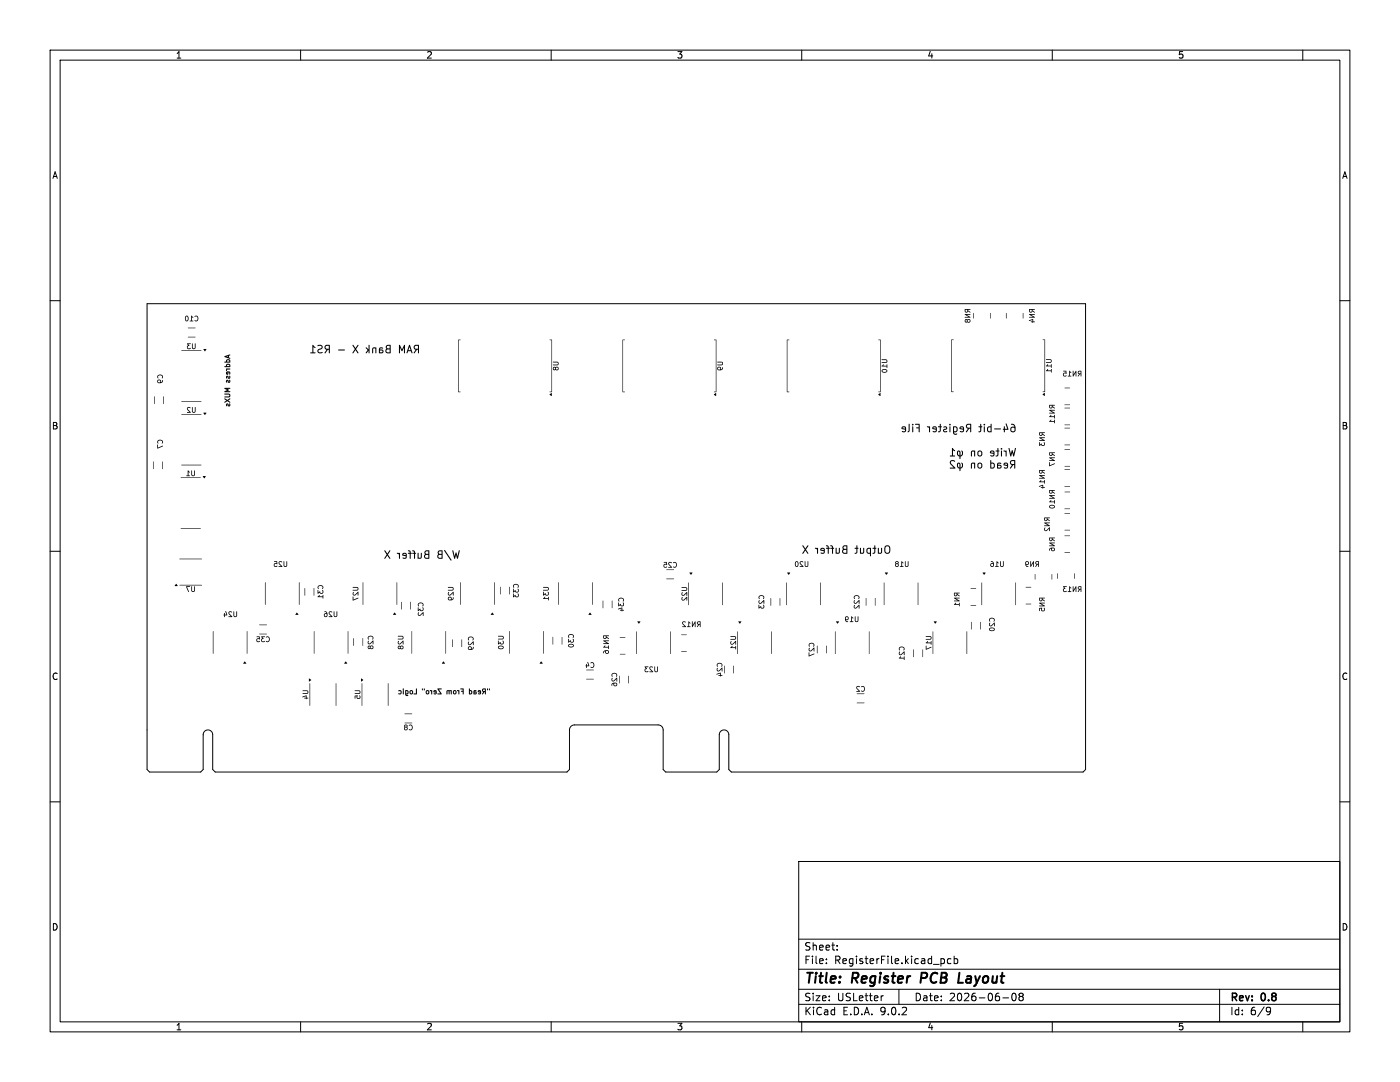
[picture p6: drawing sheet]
<svg xmlns="http://www.w3.org/2000/svg" width="279mm" height="216mm" viewBox="0 0 279 216" stroke-linecap="round" stroke-linejoin="round" font-family="sans-serif">
<defs><g id="words">
<g font-size="2.8">
<text x="160.4" y="196.8">Title:</text>
<text x="170.1" y="196.8">Register</text>
<text x="184.6" y="196.8">PCB</text>
<text x="192.9" y="196.8">Layout</text>
</g>
<g font-size="2.1">
<text x="160.4" y="189.9">Sheet:</text>
<text x="160.4" y="192.6">File:</text>
<text x="166.5" y="192.6">RegisterFile.kicad_pcb</text>
<text x="160.4" y="202.8">KiCad</text>
<text x="160.4" y="200">Size:</text>
<text x="167" y="200">USLetter</text>
<text x="168.1" y="202.8">E.D.A.</text>
<text x="175.7" y="202.8">9.0.2</text>
<text x="182.4" y="200">Date:</text>
<text x="189.4" y="200">2026-06-08</text>
<text x="245.4" y="200.2">Rev:</text>
<text x="245.4" y="202.8">Id:</text>
<text x="249.5" y="202.8">6/9</text>
<text x="251.8" y="200.2">0.8</text>
</g>
<g font-size="1.8">
<text x="35" y="11.9">1</text>
<text x="85" y="11.9">2</text>
<text x="135" y="11.9">3</text>
<text x="185" y="11.9">4</text>
<text x="235" y="11.9">5</text>
<text x="10.3" y="35.9">A</text>
<text x="267.7" y="35.9">A</text>
<text x="10.3" y="85.9">B</text>
<text x="267.7" y="85.9">B</text>
<text x="10.3" y="135.9">C</text>
<text x="267.7" y="135.9">C</text>
<text x="10.3" y="185.9">D</text>
<text x="267.7" y="185.9">D</text>
<text x="35" y="205.8">1</text>
<text x="85" y="205.8">2</text>
<text x="135" y="205.8">3</text>
<text x="185" y="205.8">4</text>
<text x="235" y="205.8">5</text>
</g>
</g></defs>
<g fill="none" stroke="#000" stroke-width=".2">
<path d="M10 10h259.4v195.9h-259.4zM12 12h255.4v191.9h-255.4zM60 10v2M110 10v2M160 10v2M210 10v2M260 10v2M10 60h2M29.3 60.6h187.3v93l-.5 .4h-70.2l-.4-.4v-7a.95 .95 0 0 0-1-1 .95 .95 0 0 0-1 1v7l-.5 .4h-10.2l-.4-.4v-7.9a1 1 0 0 0-1-1.1h-16.7a1 1 0 0 0-1 1l-.1 8-.5 .4h-70.1l-.6-.4v-7a.95 .95 0 0 0-.9-1 .95 .95 0 0 0-.9 1v7l-.6 .4h-10.1l-.6-.4zM267.4 60h2M10 110h2M267.4 110h2"/>
<path d="M10 160h2M159.4 171.9h108v32h-108zM267.4 160h2M159.4 197.4h108M159.4 193.4h108M159.4 187.4h108M164.9 192.1v.2M164.9 191.4v.1M167.1 189.4v.2M167.1 188.7v.1M176.3 198.7l-.3 .1M179.4 197.4v3"/>
<path d="M188.2 191.3l.3 .3v.4l-.3 .3M189.8 191.4l-.4-.1-.3 .3 .1 .6h.6M190.4 191.4l.5-.1 .2 .3-.1 .6h-.6M190.4 190.8v1.5M200.1 199.1h1.2M202.1 198.3a.81 .81 0 0 0 .3 1.4l.2-.2 .2-.4-.2-.8M203.6 198.8l-.2 .3v.4l.2 .2h.3l.3-.3-.1-.4-.2-.2M203.6 198.8l-.2-.3 .2-.3h.3l.3 .3-.3 .3M203.6 198.8h.3M243.4 197.4v6.5M60 203.9v2M110 203.9v2"/>
<path d="M159.4 200.4h108M160 203.9v2M210 203.9v2M253 201l.5 .1a.99 .99 0 0 1-.4 1.4h-.2M253.6 201.6l-.3 .3h-.3M260 203.9v2"/>
</g>
<path d="M183.9 194.1l-.2 2M191.2 196.1h1" fill="none" stroke="#000" stroke-width=".4"/>
<g fill="#000">
<path d="M30.8 79.1l.1 1.5zM31.4 75.9l.6-.1 .1 .5 .4-.5v.3l-.3 .3-.6 .1-.2-.2v-.3h.1l.2 .3h.2l.1-.3-.1-.1-.5 .1zM31.5 74.9l.4-.2 .5 .1 .1 .5-.1 .2-.1-.1a.36 .36 0 0 0-.3-.5 .36 .36 0 0 0-.4 .5l-.1 .1-.1-.2zM32.6 79.1l.1 1.5zM37.1 63h.4l.1 .4v.5l-.3 .2-.3-.1-.1-.6h.2l.1 .6a.48 .48 0 0 0 0-.9l-.1 .3h-.2zM37.3 68.5h.8l-.1 .2h-.4l.2 .3-.3 .2v.3l.5-.1v.2l-.4 .1-.2-.2-.1-.4 .2-.2zM38.2 63l.4 .3h-.3v.7h.3l-.1 .1h-.6l.2-.1zM38.3 68.5l.2 .1v.8l.1 .1 .3-.1v-.8h.1v.8l-.2 .3h-.3l-.2-.3zM37.5 67.2l1.5 .1zM37.5 65.4l1.5 .1zM38.9 63h.5l.2 .5-.2 .6h-.5l-.1-.2h.1a.36 .36 0 0 0 .5-.3 .36 .36 0 0 0-.5-.4h-.1zM36.2 69.9l4 .1h-4z"/>
<path d="M40.6 69.6l.6 .1-.3 .4zM45.2 75.8h.4l.1 .4v-.4h.2v.5h-.4l-.1-.3-.1 .3h-.1zM45.2 75h.4l.1 .4v-.4h.2v.5h-.4l-.1-.3-.1 .3h-.1zM44.8 78.5h.9l.3 .3v.3l-.3 .2h-.9v-.2h.9l.1-.2-1-.2zM45.2 72.7l.2-.1h.4l.2 .6h-1.2v-.1h.3v-.2h.2v.2h.5l-.1-.3-.6 .1zM45.2 71.8l.2-.1h.4l.2 .6h-1.2v-.1h.3v-.2h.2v.2h.5l-.1-.3-.6 .1zM45.2 74.2h.7v.5h-.2l.1-.3-.2-.1-.1 .5-.3-.1-.1-.3h.2l.1 .2v-.3l-.3 .1zM44.8 77.4h1.1v.2h-.6l.4 .2-.4 .3h.6l.1 .1h-1.2v-.1l.5-.3-.5-.2zM45.1 73.6l.8-.1 .1 .2h-.6l-.2 .3zM44.8 79.5l.6 .3 .5-.3v.2l-.3 .2 .3 .3v.1l-.5-.3-.6 .3v-.1l.4-.3-.4-.2zM44.8 71.1l1.1-.4 .1 .2-.3 .1v.3l.3 .2-1.2-.3 .7 .1v-.2zM62.4 68.8l.6 .5-.2 .1-.3-.2v1.1h.4v.2l-1-.1 .4-.1z"/>
<path d="M63.4 68.9l.6-.1 .3 .2v.5l-.7 .3-.1 .3 .3 .2 .5-.1v.2l-.6 .1-.3-.2v-.5l.7-.3 .1-.3-.2-.2-.6 .1zM64.9 68.9l.9-.1v1.7l-.2-.1v-.6h-.2l-.5 .7-.1-.1 .4-.6-.3-.2-.1-.4h.2l.2 .4h.4v-.6h-.4l-.4 .2zM67.5 69.7h1.2l.1 .2h-1.2zM70.4 68.8h.1l.4 .7 .5-.7h.1l-.4 .9 .4 .8h-.1l-.5-.7-.4 .7h-.1l.4-.8zM73 69.3h.1l.4 .4 .1-.8 .1-.1v1.7l-.1-.1-.1-.4-.3 .5h-.2l.4-.7zM74.4 69.4l.7-.1v1.2l-.2-.1v-.8l-.1-.1-.3 .1v.8l-.2 .1zM75.7 69.4l.5-.1 .3 .1-.1 .2-.4-.1-.2 .1 .7 .2v.4l-.1 .2-.8 .1v-.2h.6l.1-.1-.1-.3h-.4v.4h-.2zM77.2 68.9l.8-.1-.1 1.7h-.6l-.4-.3v-.3h.2l.1 .3 .6 .1v-.6l-.9 .2 .2-.3-.1-.4h.2l.2 .3h.4v-.5l-.8 .2zM79.7 68.8h.1l.4 .9 .4-.9h.2v1.7l-.2-.1v-1l-.4 .7-.4-.7v1l-.2 .1zM81.6 68.8l.2 .1 .5 1.6-.3-.4h-.6l-.1 .4-.2-.1 .2-.5h.6l-.2-.7-.2 .7h-.2zM82.7 68.9l.9-.1v1.7l-.2-.1v-.6h-.2l-.5 .7-.1-.1 .4-.6-.4-.2-.1-.4h.3l.2 .4h.4v-.6h-.4l-.5 .2zM91.4 67.8h.5l-.4 .1v10.2h.4v.2l-.5-.1z"/>
<path d="M109.7 78.7l.4-.3v.6zM109.7 67.8h.5l-.1 10.5-.4-.1 .4-.1v-10.2zM110.4 73.3l.8-.1 .2 .1 .1 .4-.3 .2-.4-.1-.2 .1-.2-.1-.1-.3h.2l.1 .2 .2-.2 .4 .2 .1-.2-.1-.2-.9 .2zM110.3 72.2h1l.2 .2v.3l-.3 .2h-.8v-.2h.8l.1-.2-.1-.2h-.8zM124.2 67.8h.5l-.4 .1v10.2h.4v.2l-.5-.1zM142.5 78.7l.4-.3v.6zM142.5 67.8h.5l-.1 10.5-.4-.1 .4-.1v-10.2zM143.2 73.3l.6-.1 .1 .5 .3-.4 .1 .3-.3 .2-.6 .1-.2-.1-.1-.3h.2l.1 .2h.3l.1-.2-.2-.2-.5 .2zM143.2 72.2h.9l.2 .2v.3l-.3 .2h-.8v-.2h.8l.1-.2-.1-.2h-.8zM157 67.8h.5l-.4 .1v10.2h.4v.2l-.5-.1zM175.3 78.7l.4-.3v.6zM175.3 67.8h.5l-.1 10.5-.4-.1 .4-.1v-10.2z"/>
<path d="M176 73l.3-.3v.3h.6l.1-.3 .1 .7h-.2v-.3h-.9zM176 73.8l.7-.2 .3 .2 .1 .3-.2 .2-.5 .1-.4-.2-.1-.2h.2a.48 .48 0 0 0 .8 0 .79 .79 0 0 0-1 0zM175.9 71.7h1l.2 .2v.3l-.3 .2h-.8v-.1h.8l.1-.3-.1-.1h-.8zM189.8 67.8h.5l-.4 .1v10.2h.4v.1h-.5zM192.6 63.7h.8l.3 .2v.3l-.3 .2-.4-.1-.2 .1-.3-.5h.2l.1 .3 .2-.3 .4 .3 .1-.3-.1-.1-.9 .1zM192.5 62.7h1.1v.1h-.7l.8 .6h-1.1v-.2h.7zM192.5 61.7h1.1v.1h-.4v.1l.5 .4-.5-.2-.2 .3-.3-.1-.2-.2 .5 .1v-.4h-.3v.3h-.2zM194.2 62.4l.1 1.2zM197.6 62.4l.1 1.2zM200.8 62.5h.1l-.1 1.1zM204.1 62.5h.1v1.1zM205.3 63.9l.8-.2 .1 .4 .3 .1-.4 .2-.4-.2 .3-.1v-.3l-.6 .3z"/>
<path d="M205.4 62.7h1.1v.1h-.7l.7 .6h-1.1v-.2h.8zM205.4 61.7h1.1v.1h-.4v.1l.4 .4-.4-.2-.3 .3-.3-.1-.1-.2 .4 .1 .1-.4h-.4v.3h-.1zM208.1 78.6l.4-.2v.6zM208.1 67.8h.5l-.1 10.4h-.4l.4-.1v-10.2zM208.8 73.9l.3-.3v.3h.6l.1-.3 .1 .7h-.2v-.2h-.9zM208.8 73l.3-.3v.3h.6l.1-.3 .1 .6-.2 .1v-.3h-.9zM208.7 71.7h1l.2 .2v.3l-.3 .2h-.8v-.2h.8l.1-.2-.1-.2h-.8zM212.2 74h.6l.1 .6-.5-.1-.1 .1 .1 .4 .5-.1-.2 .2h-.3l-.3-.2 .2-.5h.4v-.3h-.5zM213.4 74l.4 .3h-.3v.7h.3v.1h-.7l.3-.1zM212.4 77.4h1.2zM214.1 74h.1v.8l.5-.8h.1v1.1h-.1v-.7l-.5 .7h-.1zM215.2 74h.6v1.1h-.1v-.4l-.5 .4h-.1l.2-.4-.2-.4h.1l.2 .2h.3v-.4l-.6 .2z"/>
<path d="M30.6 92.1v1.5zM31.4 88.7l.1 .1v.5l.9-.4 .1 .1-1.1 .5zM31.5 87.9l.4-.2 .5 .1 .1 .5-.1 .2-.1-.1a.36 .36 0 0 0-.3-.5 .36 .36 0 0 0-.4 .5l-.1 .1-.1-.2zM32.4 92.1v1.5zM37.5 93.9l.4 .3h-.3v.7h.3l-.1 .1h-.6l.3-.1zM37.4 81.3l.4-.1 .2 .1v.2l-.4-.1-.1 .2 .5 .8-.7-.1 .1-.1h.4l-.4-.4zM38.2 93.9h.1v.8l.2 .2 .2-.2v-.8h.2v.9l-.2 .2h-.3l-.2-.2zM38.3 81.2l.2 .1v.8l.1 .1 .3-.1v-.8h.1v.8l-.2 .3h-.3l-.2-.3zM36.1 95.3h4l-4 .1zM36.2 92.7l4 .1-4 .1zM36.2 82.6l4 .1h-4zM36.2 80l4 .1-4 .1z"/>
<path d="M40.5 95l.6 .1-.3 .3zM40.6 82.3l.6 .1-.3 .4zM45.2 80.6l.3-.1 .2 .4v-.4h.2v.5l-.4 .1-.1-.4-.1 .3-.1 .1zM180 85.2l.5-.1 .2 .1 .1 .7-.1 .3-.5 .1-.2-.2v-.1l.5 .1 .1-.2v-.2l-.7-.2v-.1h.2l.5 .1v-.2l-.7 .1zM181.4 84.6h.1v1.3l-.3 .4-.1-.2 .2-.2zM182.1 85.1l.2 .1-.1 1.1-.2-.1zM182.6 84.6h.9v1.6h-.2v-.7l-.5-.1 .5-.1v-.5h-.6zM185 85.1h.6v1.1h-.2v-.7zM186.1 85.2l.6-.1 .2 .1 .1 .7-.1 .3-.5 .1-.3-.2 .1-.1 .4 .1 .2-.2v-.2l-.8-.2v-.1h.3l.5 .1-.1-.2-.7 .1zM187.6 84.6h.2v.5l.2 .1-.2 .1-.1 .8-.4 .2-.1-.2 .3-.2v-.6l-.3-.2h.3zM188.3 85.2l.4-.1 .3 .1v.5l-.6 .2 .1 .2 .5-.1v.2l-.5 .1-.2-.1v-.5l.5-.3-.1-.1h-.4zM189.5 85.1l.2 .1-.1 1.1-.1-.1z"/>
<path d="M190 89.4l.6 .5-.1 .1-.3-.2v1.1h.4l-.1 .2-.9-.1 .4-.1zM189.7 91.9l.6-.1 .3 .2-.1 .2-.5-.2-.2 .3 .9 1-.1 .2h-1v-.2h.7l-.7-.7v-.4zM190.2 85.1h.6l.3 .3-.1 .7-.6 .2a.34 .34 0 0 0 .6 .2v.1l-.2 .2-.5-.2-.1-1.3h.2l.1 .8 .4-.1v-.5l-.2-.2h-.5zM191.1 92.4l.3-.1 .2 .1 .1 .9 .3-.3-.1-.7h.1l.2 .3v.5l-.5 .4-.1 .5-.1-.1v-.4l-.5-.5v-.4h.2v.4l.3 .3v-.7l-.2-.1-.3 .1zM191.1 90l.3-.1 .2 .1 .1 .9 .3-.3-.1-.7h.1l.2 .3v.5l-.5 .4-.1 .5-.1-.1v-.4l-.5-.5v-.4h.2v.4l.3 .3v-.7l-.2-.1-.3 .1zM191.6 85.2l.5-.1 .2 .1 .1 .7-.1 .3-.5 .1-.2-.2v-.1l.5 .1 .1-.2v-.2l-.7-.2v-.1h.2l.5 .1-.1-.2-.6 .1zM192.9 84.7l.9-.1v1.6h-.2v-.6h-.2l-.5 .6h-.1l.4-.6-.3-.2-.1-.4h.2l.2 .3h.4v-.5h-.4l-.4 .2zM193.9 92.4l.7-.1v1.2l-.2-.1v-.8l-.1-.1-.3 .1v.8l-.2 .1zM193.9 90l.7-.1v1.2l-.2-.1v-.8l-.1-.1h-.3v.9h-.2zM195.2 92.5l.5-.2 .3 .2v.6l-.1 .3-.5 .1-.3-.2-.1-.6h.3v.4l.2 .2 .3-.2-.1-.5-.2-.1-.5 .2zM195.2 90.1l.5-.2 .3 .2v.6l-.1 .3-.5 .1-.3-.2-.1-.6h.3v.4l.2 .2 .3-.2-.1-.6h-.2l-.5 .2zM195.6 84.6h.2v.5l.2 .1-.2 .1-.1 .8-.4 .2v-.2l.3-.2v-.6l-.3-.2h.3z"/>
<path d="M196.4 85.1l.1 .1v1.1l-.2-.1zM197.7 91.8l.1 .1v.4h.4l.3 .4v.5l-.3 .3-.6-.1v-.9h.2v.8h.3l.2-.2-.1-.5-.6-.1zM197.1 85.2l.6-.1v-.5h.2v1.6l-.6 .1-.2-.2-.1-.6h.2l.1 .5h.4v-.7h-.3l-.4 .2zM197.6 90l.6-.1 .2 .1 .1 .8-.1 .2-.5 .1-.3-.1 .1-.2 .4 .1 .2-.1v-.2l-.8-.3v-.1h.3l.5 .2-.1-.3-.7 .1zM199.1 89.4l.2 .1v.4l.2 .1-.2 .1-.1 .9-.4 .1-.1-.2 .3-.1v-.7l-.3-.1 .3-.1zM199.1 92.4l.5-.1 .2 .1v.2l-.5-.1-.1 .1 .6 .2 .1 .4-.1 .2-.8 .1v-.2h.6l.1-.1-.1-.3h-.4v.4h-.2zM198.5 85.5h1.2l.1 .1-1.3 .1zM199.8 89.9l.2 .1-.1 1.1-.1-.1zM200.3 89.9h.6v1.2l-.2-.1v-.7l-.4-.2zM200.7 84.5h.2l.4 1.2-.8 .1-.1 .5-.1-.5-.2-.1 .2-.1 .1-.5h.1v.5h.5zM200.4 92.4l.5-.1 .2 .1 .1 .8-.1 .2-.5 .1-.3-.1 .1-.2 .4 .1 .2-.1v-.2l-.7-.2v-.2h.2l.5 .2-.1-.2h-.6zM201.8 84.6h.5l.3 .4 .1 .9-.4 .4-.5-.1-.2-.3v-.4h.2v.4l.2 .2 .5-.2v-.4l-.2-.2-.7 .2 .4-.4 .4 .1-.2-.4-.4-.1z"/>
<path d="M201.7 92l.2-.2h.7v1.7l-.2-.1v-.6h-.2l-.5 .7-.1-.1 .4-.6-.4-.2-.1-.4h.3l.2 .4h.4v-.6h-.4l-.5 .2zM201.3 89.4h.2l.2 1.2 .3-.8 .3 .8 .3-1.2h.1l-.4 1.7-.1-.1-.2-.7-.2 .7h-.2zM207.4 88.2l.1 .1v.4l.4-.2 .1 .3h.2l.2-.1-.1-.4 .1-.1 .1 .2v.5l-.5 .1-.2-.3-.4 .3zM207.4 96.1l.3-.3v.3h.7l.1-.3v.6l-.1 .1v-.3h-1zM207.3 97l.8-.3 .1 .5 .3 .1-.4 .2-.4-.2 .3-.1v-.3l-.6 .2zM207.4 94.8h1.1v.1h-.7l.7 .6h-1.1v-.1h.8zM207.4 93.8h1.1v.1h-.4v.2l.4 .4-.4-.2-.3 .2h-.3l-.1-.3 .4 .1 .1-.4h-.4v.3h-.1zM207.4 87.3h1.1v.1h-.7l.7 .6h-1.1v-.2h.8zM207.4 86.3h1.1v.1h-.4v.1l.4 .4-.4-.2-.3 .3-.3-.1-.1-.2 .4 .1 .1-.4h-.4v.3h-.1zM209.4 92.2l.1 .1v.5l.9-.3h.1l-1.1 .5zM209.4 100.1l.3-.3v.3h.7l.1-.3v.6l-.1 .1v-.3h-1zM209.4 84l.3-.3v.3h.7l.1-.3v.7h-.1v-.2h-1z"/>
<path d="M209.4 83.1l.3-.3v.3h.7l.1-.3v.6l-.1 .1v-.3h-1zM209.4 98.8h1.1v.1h-.7l.7 .6h-1.1v-.1h.8zM209.4 97.8h1.1v.1h-.4v.2l.4 .4-.4-.2-.3 .2h-.3l-.1-.3 .4 .1 .1-.4h-.4v.3h-.1zM209.4 91.3h1.1v.1h-.7l.7 .6h-1.1v-.2h.8zM209.4 90.3h1.1v.1h-.4v.1l.4 .4-.4-.2-.3 .3-.3-.1-.1-.2 .4 .1 .1-.4h-.4v.3h-.1zM209.4 81.8h1.1v.1h-.7l.7 .6h-1.1v-.1h.8zM209.4 80.8h1.1v.1h-.4v.2l.4 .4-.4-.2-.3 .2h-.3l-.1-.3 .4 .1 .1-.4h-.4v.3h-.1zM212.5 98.1l1.1 .1h-1.1zM212.4 97l1.2 .1zM212.5 93.6l1.1 .1h-1.1zM212.5 93l1.1 .1h-1.1zM212.5 89.6l1.1 .1h-1.1z"/>
<path d="M212.4 88.8h1.2zM212.5 85.4h1.1l-1.1 .1zM212.5 84.7l1.1 .1h-1.1zM212.5 81.4h1.1l-1.1 .1zM212.5 80.7l1.1 .1h-1.1zM35.1 116.5l.3 .4h-.5zM37.2 117h.7v.1h-.6l.4 1zM38.2 117h.1v.8l.2 .2 .2-.2v-.8h.2v.9l-.2 .2h-.3l-.2-.2zM36.1 105.4l4 .1zM35.8 116.7l4.5 .1h-4.4zM35.8 111.5l4.5 .1h-4.4zM52.9 116.2h.1v4.5z"/>
<path d="M54.7 112h.6l.1 .6-.5-.1-.1 .1 .1 .4 .5-.1-.2 .2h-.3l-.3-.2 .2-.5h.4v-.3h-.5zM55.7 112.1l.4-.1 .2 .1v.1l-.4-.1-.2 .2 .6 .8h-.7l.1-.1h.4l-.5-.5zM56.6 112h.1v.8l.2 .2 .3-.2v-.8h.1v.9l-.2 .2h-.3l-.2-.2zM59.7 116.2h.1l-.1 4.5zM60.8 117.3l.1 1.6zM62.6 117.4h.1v1.5zM63.4 117.7l.1 .1v.4l.4-.2 .1 .3h.2l.2-.1-.1-.4 .1-.1 .1 .2v.5l-.5 .1-.2-.3-.4 .3zM63.4 119l.3-.3v.3h.7l.1-.3v.7h-.1v-.2h-1zM63.5 116.9l.4-.1 .5 .1 .1 .4-.1 .2-.1-.1a.36 .36 0 0 0-.3-.5 .36 .36 0 0 0-.4 .5l-.1 .1-.1-.2zM70.4 119l.1 .1v.5l.9-.3 .1 .1-1.1 .4zM70.4 117.1h.9l.2 .3v.2l-.2 .2h-.9v-.1h.8l.2-.3-.2-.1h-.8zM70.5 118.1l.1 .1-.1 .4 .2 .1 .8-.6v.7h-.1v-.5l-.5 .5h-.4l-.1-.2z"/>
<path d="M72.4 116.2h.1v4.5zM76.7 109.8h.2l.4 .7 .4-.7h.2l-.5 .9 .5 .8h-.2l-.4-.7-.4 .7h-.2l.5-.8zM79.2 116.2h.1l-.1 4.5zM79.2 110.3h.6v1.2l-.2-.1v-.7zM80.4 110.4l.5-.1 .2 .1 .1 .8-.1 .2-.5 .1-.3-.1 .1-.2 .4 .1 .2-.1v-.2l-.7-.2v-.2h.2l.5 .2-.1-.2h-.6zM81.5 109.8l.4 .1 .1 .4 .2 .1-.2 .1-.1 1-.1-.1v-.9l-.4-.1 .4-.1v-.2l-.4-.1zM82.3 109.8l.4 .1 .1 .4 .2 .1-.2 .1-.1 1-.1-.1v-.9l-.3-.1 .3-.1v-.2zM83.4 110.3l.1 .1v.8l.2 .1h.2l.1-.9 .2-.1-.1 1.1-.7 .1zM84.8 110l.3-.2h.6l-.1 1.7h-.6l-.3-.2-.1-.4h.2l.2 .4h.5v-.6l-.9 .2 .2-.3-.1-.4h.2l.2 .3h.4v-.5l-.8 .2zM87.4 110l.3-.2h.6v1.7h-.7l-.3-.2v-.4h.2l.2 .4h.4v-.6l-.8 .2 .2-.3-.2-.4h.2l.3 .3h.3v-.5l-.8 .2zM88.7 109.8h.1l1.3 2h-.2zM89.5 119.1h.5l.1 .5 .2-.1 .1-.3 .1 .3-.3 .2-.6 .1-.2-.1v-.3h.1l.2 .2h.2l.1-.2-.1-.2-.5 .2z"/>
<path d="M89.4 117.2l.9-.1 .2 .3v.2l-.2 .2h-.9v-.1h.8l.2-.3-.2-.1h-.8zM89.5 118.1l.1 .1-.1 .4 .2 .1 .8-.6v.7h-.1v-.5l-.5 .5h-.4l-.1-.2zM90.3 109.8l.2 .1 .2 1.1 .3-.8 .3 .8 .3-1.1 .1-.1-.4 1.7h-.1l-.2-.8-.2 .8h-.2zM91.9 116.2h.1v4.5zM98.7 116.2h.1l-.1 4.5zM99.8 117.1h.1v1.5zM101.6 117.1h.1v1.5zM102.4 118.4l.1 .1v.4l.4-.2 .1 .3h.2l.2-.1-.1-.4 .1-.1 .1 .2v.5l-.5 .1-.2-.3-.4 .3zM102.4 117.5h.1v.5l.4-.3 .1 .3 .2 .1 .2-.1-.1-.5h.1l.1 .2v.4l-.5 .1-.2-.2-.4 .2zM102.4 116.7l.5-.2 .4 .1 .2 .4-.1 .3-.1-.1a.36 .36 0 0 0-.3-.5 .36 .36 0 0 0-.4 .5v.1l-.2-.1zM108.4 118.1h.1v.5l.4-.2 .1 .3h.2l.2-.1-.1-.5h.1l.1 .2v.4l-.5 .1-.2-.2-.4 .2zM108.4 119.4l.3-.3v.3h.7l.1-.3v.6l-.1 .1v-.3h-1z"/>
<path d="M108.4 117.1h.9l.2 .3v.2l-.2 .2h-.9v-.1h.8l.2-.3-.2-.1h-.8zM111.4 116.2h.1v4.5zM118.2 116.2h.1l-.1 4.5zM120.3 119.9h.1v1.5zM122.1 119.9h.1v1.5zM123.4 119.5l.5-.2 .4 .1 .2 .4-.1 .2-.1-.1a.36 .36 0 0 0-.3-.5 .36 .36 0 0 0-.4 .5v.1l-.2-.1zM132.5 112.1l.6 .1v.5h-.4l-.1 .1 .1 .3h.4l-.1 .2h-.4l-.2-.3 .1-.4 .5-.1-.1-.2h-.4zM133.4 112.2l.5-.1 .2 .2-.1 .1-.4-.1-.1 .2 .6 .8-.7-.1v-.1h.5l-.5-.4zM133 115.5h1.5zM133 113.7h1.5zM134.3 112.2h.6l.2 .4-.2 .6h-.5l-.1-.1 .1-.1a.36 .36 0 0 0 .5-.3 .36 .36 0 0 0-.5-.3zM136 117.2h.9l.3 .2v.3l-.3 .2h-.9l.1-.2h.8l.1-.2-.1-.2h-.8z"/>
<path d="M136.1 119.2h.1v.4l.2 .1 .7-.6v.7h-.1v-.5l-.5 .5h-.4l-.1-.2zM136.1 118.2h.1v.4l.2 .1 .7-.6v.8l-.1-.1v-.4l-.5 .4h-.4l-.1-.2zM137.4 116.2l.1 4.5zM137.6 114.2l.6 .1-.3 .4zM144.2 116.3h.1l-.1 4.4zM151.5 118.9l.4-.1 .5 .1 .1 .4-.1 .2-.1-.1a.36 .36 0 0 0-.3-.5 .36 .36 0 0 0-.4 .5l-.1 .1-.1-.2zM151.4 119.8h.2l-.1 .4 .2 .1 .8-.6v.8l-.1-.1v-.4l-.5 .4h-.4l-.1-.2zM153.8 119.3l.1 1.6zM155.6 119.4h.1v1.5zM156.9 116.3h.1v4.4zM157.1 114.2l.6 .1-.3 .4zM158.8 112.1l.4-.1 .2 .4-.1 .5-.3 .2-.3-.1-.1-.6h.2l.2 .6a.48 .48 0 0 0 0-.9l-.2 .3h-.2z"/>
<path d="M159.7 112.1l.4-.1 .2 .1v.1l-.4-.1-.2 .2 .6 .8h-.7l.1-.1h.4l-.5-.5zM160.6 112h.1v.8l.2 .2 .3-.2v-.8h.1v.9l-.2 .2h-.3l-.2-.2zM160.2 108.8h.1l.4 .7 .5-.7h.1l-.4 .9 .4 .8h-.1l-.5-.7-.4 .7h-.1l.4-.8zM162.6 109.3h.6v1.2l-.1-.1-.1-.7zM163.7 116.2v4.5zM163.8 109.4l.5-.1 .2 .1 .1 .8-.1 .2-.5 .1-.2-.1v-.2l.5 .1 .1-.1v-.2l-.7-.2v-.2h.2l.5 .2v-.2h-.7zM164.9 108.8l.4 .1 .1 .4 .2 .1-.2 .1-.1 1-.1-.1v-.9l-.4-.1 .4-.1v-.2zM165.7 108.8l.4 .1 .2 .4 .2 .1-.2 .1-.1 1-.1-.1-.1-.9-.3-.1 .3-.1v-.2l-.3-.1zM166.8 109.3l.2 .1v.8l.1 .1h.3v-.9l.2-.1-.1 1.1-.7 .1zM168.3 108.9l.8-.1v1.7h-.7l-.3-.3-.1-.3h.3l.1 .3 .5 .1v-.6l-.9 .2 .3-.3-.2-.4h.2l.2 .3h.4v-.5l-.8 .2zM170.4 119l.5-.2 .4 .1 .2 .4-.1 .2-.1-.1a.36 .36 0 0 0-.3-.5 .36 .36 0 0 0-.4 .5v.1l-.2-.1zM171 108.8l.1 .1v.4l.2 .1-.2 .1-.1 .9-.4 .1v-.2l.3-.1v-.7l-.3-.1 .3-.1z"/>
<path d="M170.4 119.8h.2l-.1 .4 .2 .1 .8-.6v.8l-.1-.1v-.4l-.5 .4h-.4l-.1-.2zM171.6 109.3l.2 .1v.8l.2 .1h.2l.1-.9 .2-.1-.1 1.1-.8 .1zM172.8 119.3l.1 1.6zM173.1 109.4l.7-.1v1.7l-.2-.1v-.4h-.3l-.4-.3v-.5h.2l.1 .5 .4 .1v-.8h-.3l-.4 .2zM174.5 108.8h.2v.5l.2 .1-.2 .1-.1 .9-.4 .1-.1-.2 .4-.1v-.7l-.4-.1 .4-.1zM174.6 119.4h.1v1.5zM175.2 109.3l.2 .1v.8l.1 .1h.3v-.9l.2-.1-.1 1.1-.7 .1zM176.4 116.2l.1 4.5zM176.6 114.2l.6 .1-.3 .4zM176.6 109l.3-.2h.3l.4 .3 .1 .8-.3 .5h-.6l-.3-.5v-.5h.2v.7l.3 .2 .3-.1 .2-.3-.1-.7-.4-.2-.3 .4h-.2zM178.7 112.1l.4-.1 .3 .2-.1 .3 .1 .4-.3 .2-.4-.1-.1-.3h.2l.1 .3 .3-.1v-.2l-.1-.1-.5 .1 .1-.2-.1-.2 .3 .1 .3-.1-.1-.2-.5 .2zM179.9 112l.4 .3h-.3v.7h.3v.1h-.7l.3-.1z"/>
<path d="M180.6 112h.1v.8l.2 .2 .3-.2v-.8h.1v.9l-.2 .2h-.3l-.2-.2zM183.2 116.3h.1l-.1 4.4zM190.4 119.3h1.1v.1h-.7l.7 .6h-1.1v-.2h.8zM190.4 118.3h1.1v.1h-.4v.1l.4 .4-.4-.2-.3 .3-.3-.1-.1-.2 .4 .1 .1-.4h-.4v.3h-.1zM193.7 117.4h1.1l-1 .1zM195.9 116.3h.1v4.4zM196.1 114.2l.6 .1-.3 .4zM197.7 112h.3l.3 .3 .1 .6-.3 .2h-.3l-.2-.2v-.3h.2l.1 .4 .3-.2-.1-.3-.5 .1 .3-.2h.3zM198.9 112l.4 .3h-.3v.7h.3v.1h-.7l.3-.1zM199.6 112h.1v.8l.2 .2 .3-.2v-.8h.1v.9l-.2 .2h-.3l-.2-.2zM202.7 116.2v4.5zM204.7 112h.4l.2 .2-.1 .5h-.4l.4 .4h-.3l-.2-.2-.1-.6h.2l.1 .3 .3-.1-.1-.4-.5 .2z"/>
<path d="M204.7 117.1l1.1 .1h-1.1zM205.6 112h.2v.8l.4-.8h.1v1.1h-.1v-.7l-.4 .7h-.2zM206.5 114.6h.1v1.1zM206.7 112.1l.6-.1v1.1h-.1v-.4l-.5 .4h-.1l.3-.4-.3-.4h.2l.1 .2h.3v-.4l-.6 .2zM207.4 119.3h1.1v.1h-.4v.1l.4 .4-.4-.2-.3 .3-.3-.1-.1-.2 .4 .1 .1-.4h-.4v.3h-.1zM208.4 104.3h1.1v.1h-.7l.7 .6h-1.1v-.2h.8zM208.4 103.3h1.1v.1h-.4v.1l.4 .4-.4-.2-.3 .3-.3-.1-.1-.2 .4 .1 .1-.4h-.4v.3h-.1zM208.5 105.3h.1l-.1 .4 .2 .1 .8-.6v.8l-.1-.1v-.4l-.5 .4h-.4l-.1-.2zM209.9 114.6h.1v1.1zM209.4 100.9l.7-.2 .3 .2 .1 .2-.2 .3-.5 .1-.4-.2v-.2h.1a.48 .48 0 0 0 .9 0 .79 .79 0 0 0-1 0zM209.4 109.5l.3-.2h.6l.2 .1v.3l-.2 .3h-.3l-.2-.5h.1l.1 .3h.3l.1-.3-.2-.1-.4 .1v-.1l-.4 .5zM209.4 108.3h1.1v.1h-.7l.7 .6h-1.1v-.2h.8z"/>
<path d="M209.4 107.3h1.1v.1h-.4v.1l.4 .4-.4-.2-.3 .3-.3-.1-.1-.2 .4 .1 .1-.4h-.4v.3h-.1zM211 114.4l.1 1.1zM212.2 117h.7l-.1 .1h-.4l.2 .4-.3 .1 .1 .3h.4v.2h-.4l-.2-.1-.1-.4 .3-.2zM213.4 117l.4 .3h-.3v.7h.3v.1h-.7l.3-.1zM212.4 110.3h1.2zM212.5 106.9h1.1l-1.1 .1zM212.5 105.7l1.1 .1h-1.1zM212.4 102.4h1.2zM212.5 101.5l1.1 .1h-1.1zM214.4 114.4l.1 1.1zM214.1 117h.1v.8l.5-.8h.1v1.1h-.1v-.7l-.5 .7h-.1zM215.2 117h.6v1.1h-.1v-.4l-.5 .4h-.1l.2-.4-.2-.4h.1l.2 .2h.3v-.4l-.6 .2z"/>
<path d="M42.5 126h.1v4.4zM45 122h.1l.3 .7-.5 .1-.1 .3-.2-.4 .1-.4h.2v.3h.3zM45.7 122.1l.4-.1 .2 .1v.1l-.4-.1-.2 .2 .6 .8h-.7l.1-.1h.4l-.5-.5zM46.6 122h.1v.8l.2 .2 .3-.2v-.8h.1v.9l-.2 .2h-.3l-.2-.2zM48.8 132l.3 .4h-.5zM49.3 125.9v4.5zM51.2 127h.6l.1 .6-.5-.1-.1 .1 .1 .4 .5-.1-.2 .2h-.3l-.2-.2 .1-.5h.4v-.3h-.4zM52.1 127h.8l-.1 .1h-.4l.2 .4-.3 .1v.3h.5v.2h-.4l-.2-.1-.1-.4 .3-.2zM51.8 126.5h1.5l-1.5 .1zM51.8 124.6l1.5 .1h-1.5zM53.1 127.1l.5-.1 .2 .5-.2 .6h-.4l-.1-.2h.1a.36 .36 0 0 0 .5-.3 .36 .36 0 0 0-.5-.4zM59.2 122.3l.3 .4h-.5z"/>
<path d="M60.3 139l.8-.3 .1 .5 .3 .1-.4 .2-.4-.2 .3-.1v-.3l-.6 .2zM60.4 137.8h.9l.2 .2v.2l-.2 .3h-.9v-.2h.8l.2-.3-.2-.1h-.8zM61.7 135.4l.4 .3-.4 .3zM61.8 136.4h.1v4.4zM62.7 125.9v4.5zM64.7 122h.3l.3 .3 .1 .6-.3 .2h-.3l-.2-.2v-.3h.2l.1 .4 .3-.2-.1-.3-.5 .1 .3-.2h.3zM65.7 122.1l.4-.1 .2 .1v.1l-.4-.1-.2 .2 .6 .8h-.7l.1-.1h.4l-.5-.5zM66.6 122h.1v.8l.2 .2 .3-.2v-.8h.1v.9l-.2 .2h-.3l-.2-.2zM67 136.4h.1v4.4zM68.9 132l.4 .4h-.6zM69.4 125.9l.1 4.5zM70.5 127.4h.1v1.5z"/>
<path d="M70.8 138.8h.6l-.1 .4 .3 .1 .2-.6 .1 .5-.2 .3h-.3l-.2-.3v-.3h-.3l-.1 .5zM70.8 137.8h.9l.2 .2v.2l-.2 .3h-.9v-.2h.8l.2-.3-.2-.1h-.8zM72.1 135.4l.4 .3-.4 .3zM72.2 136.4h.1v4.4zM72.4 127.3v1.6zM73.5 128.9l.8-.1 .2 .2v.3l-.2 .2-.4-.1-.3 .1-.2-.4h.1l.2 .3 .1-.3 .4 .3 .2-.3-.2-.1-.8 .1zM73.5 127l.4-.2 .5 .2 .1 .4-.1 .2-.1-.1a.36 .36 0 0 0-.3-.5 .36 .36 0 0 0-.4 .5l-.1 .1-.1-.2zM73.4 127.9h.2l-.1 .4 .2 .1 .8-.6v.7h-.1v-.4l-.5 .4h-.4l-.1-.2zM77.4 136.4h.1v4.4zM78.7 122.3l.3 .4h-.5zM79.4 128.9l.9-.1 .2 .2v.3l-.2 .3-.4-.2-.3 .2-.2-.2v-.3h.1l.2 .3 .1-.3 .4 .3 .2-.3-.2-.1-.8 .1zM79.5 137.8l.4-.1 .2 .1 .1 .5-.2 .2h-.5v-.2h.5l-.1-.3-.4-.1z"/>
<path d="M80 120.1h.1v1.5zM79.4 126.9h.9l.2 .2v.3l-.2 .2h-.9v-.2h.8l.2-.2-.2-.2h-.8zM79.4 127.9h.2l-.1 .4 .2 .1 .8-.6v.8l-.1-.1v-.4l-.5 .4h-.4l-.1-.2zM80.4 137.7l.2 .1-.1 .8-.1-.1zM80.9 137.7h.4l.2 .2v.5l-.4 .2 .4 .1-.2 .2-.3-.1-.1-.1v-.8h.2v.5l.2-.1v-.3l-.4-.1zM81.9 120.1h.1l-.1 1.5zM81.8 137.8l.4-.1 .2 .1v.5l-.1 .2-.3 .1-.2-.2-.1-.4h.2l.1 .4 .2-.1-.1-.4-.4 .1zM82.1 126h.2l-.1 4.4zM83 137.4h.2v1.1l-.6 .1v-.2h.4zM83.4 121.2h.1v.5l.4-.2 .1 .3h.2l.2-.1-.1-.5h.1l.1 .2v.4l-.5 .1-.2-.2-.4 .2zM83.4 120.4l.5-.2 .4 .1 .2 .4-.1 .3-.1-.1a.36 .36 0 0 0-.3-.5 .36 .36 0 0 0-.4 .5v.1l-.2-.1zM84.2 137.4h.2l-.1 .4z"/>
<path d="M83.4 122.2h.2l-.1 .4 .2 .1 .8-.6v.8l-.1-.1v-.4l-.5 .4h-.4l-.1-.2zM84.6 137.4h.2l-.1 .4zM85 137.8l.4-.1 .2 .1 .1 .5-.1 .2-.4 .1-.2-.2v-.4h.2l.1 .4 .2-.1-.1-.4-.4 .1zM85.8 137.7h.4v.9l-.1-.1-.1-.5zM86.6 137.8h.5v.7h-.6l.1-.2h.4l-.5-.2v-.1h.5h-.5zM87.3 137.4h.8v.2h-.5l.5 1-.8-.1 .1-.1h.5zM88.4 132l.4 .4h-.6zM88.9 126h.1v4.4zM89.2 137.8l.9-.1v.8h-.1v-.6h-.2l-.1 .6-.1 .1-.1-.6-.1-.1-.1 .6-.2 .1zM90.3 127.6h.1v1.5zM90.5 137.8l.3-.1 .2 .1 .1 .5-.1 .2-.3 .1-.2-.2-.1-.4h.2l.1 .4 .2-.1-.1-.4-.4 .1zM91.2 137.7h.5l-.1 .9-.1-.1v-.5z"/>
<path d="M92.1 127.6h.1v1.5zM91.9 137.4h.6v1.2l-.2-.1v-.5h-.3l.3-.2v-.2h-.4zM93.6 137.4h.1l.1 .3 .3 .1 .2 .2-.1 .3-.2 .3-.4-.1v-.6h.2v.5l.2-.1v-.4h-.4zM93.5 129h.5l.1 .5 .2-.1 .1-.3 .1 .2-.3 .3-.6 .1-.2-.1v-.4h.1l.2 .3h.2l.1-.3-.1-.1-.5 .1zM93.4 127.2l.5-.2 .4 .1 .2 .4-.1 .3-.1-.1a.36 .36 0 0 0-.3-.5 .36 .36 0 0 0-.4 .5v.1l-.2-.1zM93.4 128.1l.2-.1-.1 .5 .2 .1 .8-.6v.7h-.1v-.5l-.5 .5h-.4l-.1-.2zM94.5 137.8h.6v.1l-.4 .1 .4 .1v.4h-.6v-.1l.5-.1-.3-.1v.2h-.2zM95.4 137.8h.6l-.1 .7h-.5v-.2h.4l-.4-.2-.1-.1h.5h-.5zM96.3 137.4h.7l-.1 1.2-.1-.1v-.4l-.4 .4h-.2l.2-.4-.2-.4 .6 .2v-.3l-.6 .1zM97.2 137.4h.2l-.1 .4-.1-.1zM97.6 137.4h.2l-.1 .4-.1-.1zM98.2 122.3l.3 .4h-.5z"/>
<path d="M99.4 127.9h.1v.4l.4-.2 .1 .3h.2l.2-.1-.1-.4 .1-.1 .1 .2v.5l-.5 .1-.2-.2-.4 .2zM99.5 128.9h.8l.2 .3-.2 .3-.5 .1-.4-.2v-.2h.1a.48 .48 0 0 0 .9 0 .79 .79 0 0 0-1 0zM99.4 126.9h.9l.2 .2v.3l-.2 .2h-.9v-.2h.8l.2-.2-.2-.2h-.8zM101.6 126h.1v4.4zM107.9 132l.4 .4h-.6zM108.4 125.9l.1 4.5zM110.3 127.1h.1v1.5zM112.1 127.1h.1v1.5zM113.4 127.5h.1v.5l.4-.3 .1 .3 .2 .1 .2-.1-.1-.5h.1l.1 .2v.4l-.5 .1-.2-.2-.4 .2zM113.4 126.7l.5-.2 .4 .1 .2 .4-.1 .3-.1-.1a.36 .36 0 0 0-.3-.5 .36 .36 0 0 0-.4 .5v.1l-.2-.1zM113.4 128.6l.7-.1 .3 .1 .1 .3-.2 .2-.5 .1-.4-.2v-.2h.1a.48 .48 0 0 0 .9 0 .79 .79 0 0 0-1 0zM117.2 132.1h.2l.2 .8-.5 .1-.1 .3-.2-.4 .2-.4h.1v.3h.3z"/>
<path d="M117.7 122.3l.3 .4h-.5zM117.9 132.2h.5l.2 .4-.2 .6h-.5l-.1-.1 .2-.1a.36 .36 0 0 0 .5-.3 .36 .36 0 0 0-.5-.3l-.2-.1zM117 135.5h1.5zM117 133.7h1.5zM120.4 129.1l.3-.3v.3h.7l.1-.3v.6l-.1 .1v-.3h-1zM120.4 129.9l.3-.1 .6-.1 .2 .2v.3l-.2 .3h-.3l-.2-.5h.1l.1 .3h.3l.1-.3-.2-.1-.4 .1v-.1l-.4 .5zM120.4 127.8h1.1v.1h-.7l.7 .6h-1.1v-.1h.8zM120.4 126.8h1.1v.1h-.4v.2l.4 .4-.4-.2-.3 .2h-.3l-.1-.3 .4 .1 .1-.4h-.4v.3h-.1zM122.1 134.5l.4-.2 .5 .1 .2 .4-.1 .2-.2-.1a.36 .36 0 0 0-.3-.5 .36 .36 0 0 0-.3 .5l-.1 .1-.1-.1zM122.1 136.4l.2-.1 .6-.1 .2 .1 .1 .4-.2 .2h-.4l-.2-.4h.2l.1 .3 .3-.1v-.2l-.1-.1-.5 .1v-.1l-.3 .4zM122.1 135.3h.2l-.1 .4 .2 .1 .7-.6 .1 .8-.2-.1v-.4l-.4 .4h-.4l-.2-.2zM123.4 120.2l.1 .1v.4l.4-.2 .1 .3h.2l.2-.1-.1-.4 .1-.1 .1 .2v.5l-.5 .1-.2-.3-.4 .3z"/>
<path d="M123.5 134.9h.1v1.5zM123.3 121.5l.8-.3 .1 .5 .3 .1-.4 .2-.4-.2 .3-.1v-.3l-.6 .2zM123.7 130.5l1.1 .1zM123.7 127.1l1.1 .1zM125.4 134.9h.1l-.1 1.5zM127 126l.1 4.5zM127.2 124h.6l-.3 .4zM128.7 133h.7l-.1 .1h-.4l.2 .4-.3 .1 .1 .3h.4v.2h-.4l-.2-.1-.1-.4 .3-.2zM129.7 133.1l.4-.1 .2 .1v.1l-.4-.1-.2 .2 .6 .8h-.7l.1-.1h.4l-.5-.5zM130.6 133h.1v.8l.2 .2 .3-.2v-.8h.1v.9l-.2 .2h-.3l-.2-.2zM133.8 126h.1l-.1 4.5zM136.2 124.1l.4-.1 .3 .1-.1 .1-.4-.1-.1 .2 .6 .8h-.8l.1-.1h.4l-.4-.5z"/>
<path d="M136 130l1.1 .1h-1.1zM136 126.6l1.1 .1h-1.1zM137.4 124l.4 .3h-.3v.7h.3v.1h-.7l.3-.1zM138.1 124h.1v.8l.5-.8h.1v1.1h-.1v-.7l-.5 .7h-.1zM139.2 124.1l.6-.1v1.1h-.1v-.4l-.5 .4h-.1l.2-.4-.2-.4h.1l.2 .2h.3v-.4l-.6 .2zM143.2 132.4l.3-.1 .5 .1 .2 .4-.1 .2-.2-.1a.36 .36 0 0 0-.3-.5 .36 .36 0 0 0-.3 .5l-.1 .1-.2-.2zM143 134.5l.8-.3 .1 .5 .3 .1-.4 .2-.4-.2 .3-.1v-.3l-.6 .2zM143.1 133.3h.2l-.1 .4 .2 .1 .7-.6 .1 .8-.2-.1v-.4l-.4 .4h-.4l-.2-.2zM144.5 132.9h.2l-.1 1.5zM145.8 129.2l.3-.3v.3h.6l.1-.3 .1 .6-.1 .1-.1-.3h-.9zM146.4 132.8v1.6zM145.8 127l.9-.1 .2 .3v.2l-.2 .2h-.9v-.1h.8l.1-.3-.1-.1h-.8z"/>
<path d="M145.8 128h.2l-.1 .4 .2 .1 .8-.6v.7h-.1l-.1-.5-.4 .5h-.4l-.1-.2zM147.2 126v4.5zM147.4 124h.6l-.3 .4zM151.4 120.7h.1v.5l.4-.2 .1 .2 .2 .1 .2-.1-.1-.5h.1l.1 .2v.4l-.5 .1-.2-.2-.4 .2zM153.9 126h.1v4.5zM161.4 130.2h.1v.6l.9-.4 .1 .1-1.1 .5zM161.5 128.4l.4-.1 .5 .1 .1 .4-.1 .2-.1-.1a.36 .36 0 0 0-.3-.5 .36 .36 0 0 0-.4 .5l-.1 .1-.1-.2zM161.4 129.3h.2l-.1 .4 .2 .1 .8-.6v.8l-.1-.1v-.4l-.5 .4h-.4l-.1-.2zM163 128.9h.2l-.1 1.5zM164.9 128.9h.1l-.1 1.5zM166.7 126v4.5zM166.9 124h.6l-.3 .4z"/>
<path d="M168.7 123.1l.4-.1 .2 .1v.5l-.5 .1 .4 .4h-.3l-.3-.5v-.3h.2l.1 .3h.2l.1-.4-.6 .1zM169.9 123l.4 .3h-.3v.7h.3v.1h-.7l.3-.1zM170.6 123h.1v.8l.2 .2 .3-.2v-.8h.1v.9l-.2 .2h-.3l-.2-.2zM171 137l.4-.1 .2 .1v.1l-.4-.1-.2 .2 .6 .8h-.7v-.1h.5l-.5-.5zM170.4 120.8l.2-.1-.1 .5 .2 .1 .8-.6v.7h-.1v-.5l-.5 .5h-.4l-.1-.2zM171.9 137l.5-.1 .2 .5-.2 .6h-.5l-.1-.2h.2a.36 .36 0 0 0 .5-.3 .36 .36 0 0 0-.5-.4zM171 138.4l1.5 .1h-1.5zM173.4 126l.1 4.5zM179.4 131.3l.3-.3v.2h.7l.1-.2v.6l-.1 .1v-.3h-1zM179.4 129.2l.5-.2 .4 .1 .2 .4-.1 .3-.1-.1a.36 .36 0 0 0-.3-.5 .36 .36 0 0 0-.4 .5v.1l-.2-.1zM179.4 130.1l.2-.1-.1 .5 .2 .1 .8-.6v.7h-.1v-.5l-.5 .5h-.4l-.1-.2zM182.3 129.6h.1v1.5z"/>
<path d="M184.1 129.6h.1v1.5zM184.8 128.9h.1v.5l.9-.3 .1 .1-1.1 .4zM184.8 128.2l.3-.3v.3h.6l.1-.3 .1 .7h-.1l-.1-.2h-.9zM184.8 127l.9-.1 .2 .3v.2l-.2 .2h-.9v-.1h.8l.1-.3-.1-.1h-.8zM186.2 126v4.5zM186.4 124h.6l-.3 .4zM190.4 120.6l.3-.3v.2h.7l.1-.2v.6l-.1 .1v-.3h-1zM192.9 126l.1 4.5zM193.8 124.1h.1v1.5zM193.7 120.7l1.1 .1h-1zM195.6 124.1l.1 1.5zM197.5 123.4l.4-.1 .5 .1 .1 .4-.1 .2-.1-.1a.36 .36 0 0 0-.3-.5 .36 .36 0 0 0-.4 .5l-.1 .1-.1-.2z"/>
<path d="M197.4 125.4l.7-.2 .3 .1 .1 .3-.2 .3h-.5l-.4-.1v-.3h.1a.48 .48 0 0 0 .9 0 .79 .79 0 0 0-1 0zM197.4 124.3h.2l-.1 .4 .2 .1 .8-.6v.8l-.1-.1v-.4l-.5 .4h-.4l-.1-.2zM204.7 120.5l1.1 .1zM207.4 121.3h.6l-.1 .4 .3 .1 .2-.5 .1 .4-.2 .3h-.3l-.2-.2v-.4l-.3 .1-.1 .4zM207.4 120.3h1.1v.1h-.7l.7 .6h-1.1v-.2h.8zM80.7 144.7l.4-.1 .3 .2-.1 .3 .1 .4-.3 .2-.4-.1-.1-.3h.2l.1 .3 .2-.1 .1-.2-.1-.1-.5 .1 .1-.2-.1-.2 .3 .1 .3-.1-.1-.2-.5 .2zM81.6 144.7l.5-.1 .3 .5-.3 .6h-.4l-.1-.2h.1a.36 .36 0 0 0 .5-.3 .36 .36 0 0 0-.5-.4zM80.7 144.2l1.6 .1zM80.7 142.4l1.6 .1zM171 140.2l1.5 .1h-1.5z"/>
<circle cx="182.2" cy="84.7" r=".17"/>
<circle cx="189.6" cy="84.7" r=".17"/>
<circle cx="196.4" cy="84.7" r=".17"/>
<circle cx="199.9" cy="89.6" r=".17"/>
<circle cx="80.5" cy="137.5" r=".15"/>
</g>
<use href="#words"/>
</svg>
